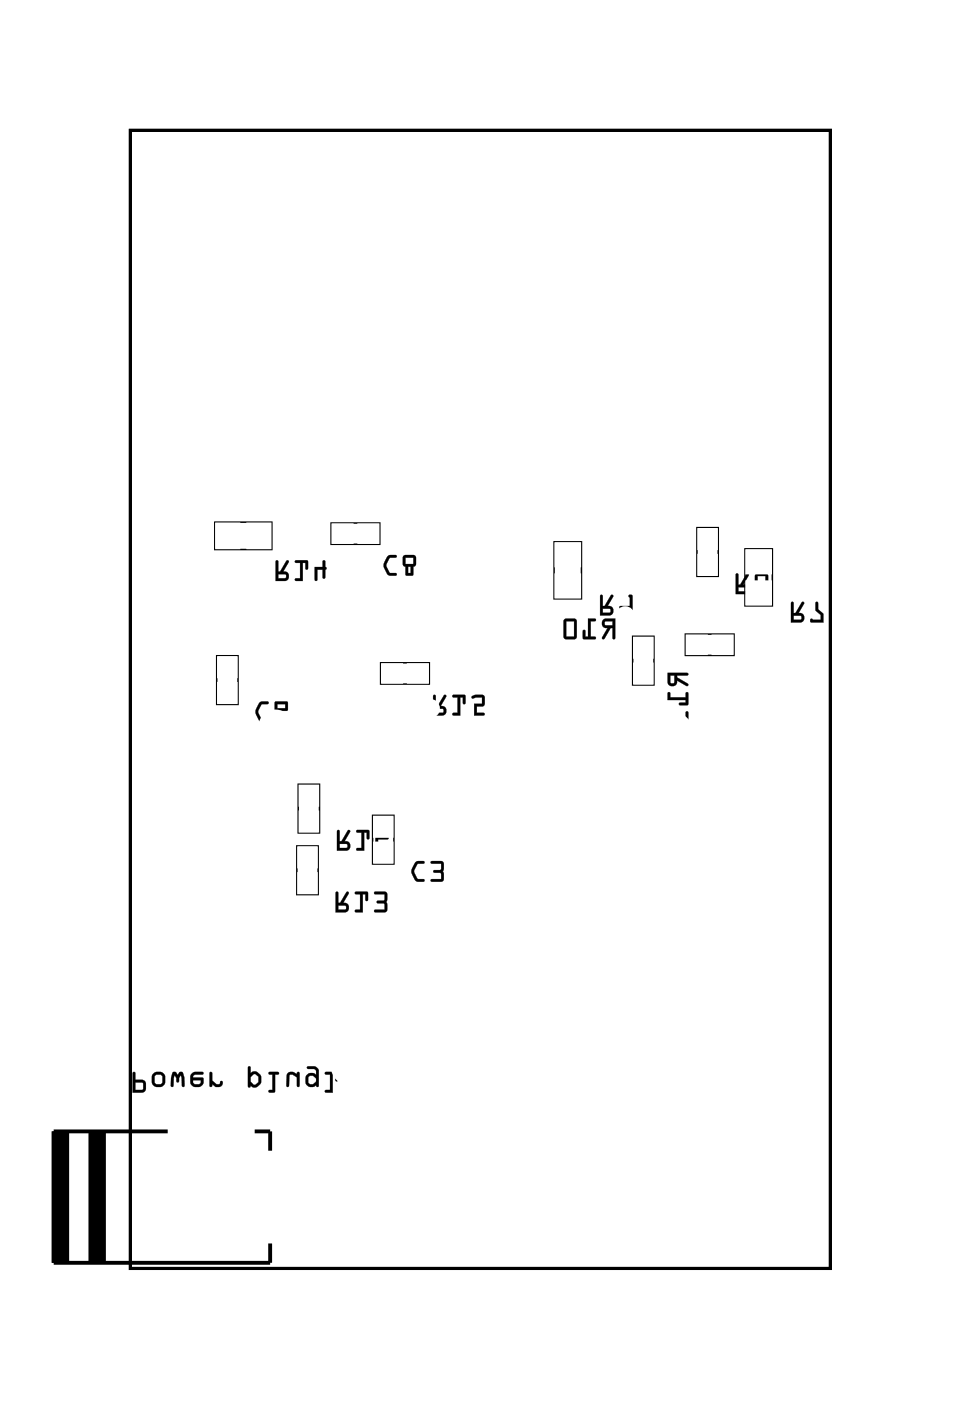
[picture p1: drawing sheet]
<svg xmlns="http://www.w3.org/2000/svg" width="63mm" height="92mm" viewBox="0 0 63 92" stroke-linecap="round" stroke-linejoin="round" font-family="sans-serif">
<path d="M8.6 8.6h46v74.8h-46z" fill="none" stroke="#000" stroke-width=".2"/>
<path d="M8.6 8.6h46v74.8h-46z" fill="none" stroke="#000" stroke-width=".07"/>
<path d="M14.1 34.3h3.8v1.8h-3.8zM21.8 34.4h3.2v1.4h-3.2zM36.4 35.6h1.8v3.8h-1.8zM45.8 34.7h1.4v3.2h-1.4zM49 36.1h1.8v3.7h-1.8zM14.2 43.1h1.4v3.2h-1.4zM19.5 55.6h1.4v3.2h-1.4zM19.6 51.5h1.4v3.2h-1.4zM24.5 53.6h1.4v3.2h-1.4zM25 43.6h3.2v1.4h-3.2zM41.6 41.8h1.4v3.2h-1.4zM45 41.7h3.2v1.4h-3.2z" fill="none" stroke="#000" stroke-width=".1"/>
<g fill="none" stroke="#000" stroke-width=".25">
<path d="M3.7 74.4v8.6M3.8 74.4v8.6M3.9 74.4v8.6M4 74.4v8.6M4.2 74.4v8.6M4.3 74.4v8.6M4.4 74.4v8.6M5.9 74.4v8.6M6.1 74.4v8.6M6.2 74.4v8.6M6.3 74.4v8.6M6.4 74.4v8.6"/>
<path d="M6.6 74.4v8.6M6.7 74.4v8.6M6.8 74.4v8.6M11 74.4h-7.5v8.6h14.3v-1.3M16.7 74.4h1.1v1.2"/>
</g>
<g fill="#000">
<path d="M18.1 36.8v1.4h.6a.32 .32 0 0 0 .3-.4 .32 .32 0 0 0-.4-.2l.4-.6a.11 .11 0 0 0-.1-.2 .1 .1 0 0 0-.1 .1l-.4 .7h-.1v-.7zM18.1 36.9h.2v.7h.1l.4-.7h.2l-.4 .7a.31 .31 0 0 1 .4 .2 .31 .31 0 0 1-.3 .4h-.6zM18.3 37.7l.4 .1 .1 .1-.5 .1zM18.3 37.7v.3h.5v-.3zM19.4 36.8v.2h.3v1h-.2a.1 .1 0 0 0-.1 .1 .1 .1 0 0 0 .1 .1h.4v-1.2h.2v.4a.1 .1 0 0 0 .1 .1 .1 .1 0 0 0 .1-.1l-.1-.6zM19.4 36.9h.8v.5h-.1v-.4h-.2v1.2l-.5-.1v-.1h.3v-1h-.3zM20.7 37.3v.8a.1 .1 0 0 0 .1 .1 .1 .1 0 0 0 .1-.1v-.7h.3v.5a.1 .1 0 0 0 .1 .1 .1 .1 0 0 0 .1-.1v-.4a.09 .09 0 0 0 .1-.1 .09 .09 0 0 0-.1-.1v-.4a.1 .1 0 0 0-.1-.1 .1 .1 0 0 0-.1 .1v.4zM20.7 37.3h.5v-.4h.1l.1 .4 .1 .1h-.1l-.1 .6h-.1v-.6h-.4v.7h-.1z"/>
<path d="M18.1 36.8v1.4h.6a.31 .31 0 0 0 .3-.4 .31 .31 0 0 0-.4-.2l.4-.7-.2-.1-.4 .8h-.1v-.7zM18.3 37.7h.4l.1 .3h-.5zM19.4 36.8v.2h.3v1h-.3v.1l.5 .1v-1.2h.2v.4h.1v-.5zM20.7 37.3v.9l.1-.1 .1-.7h.3v.6h.1l.1-.6h.1l-.1-.1-.1-.5-.1 .1v.4z"/>
<path d="M25.5 36.6l-.3 .5v.2l.3 .5h.5a.1 .1 0 0 0 .1-.1 .1 .1 0 0 0-.1 0l-.4-.1-.2-.4 .2-.5h.4a.1 .1 0 0 0 .1-.1 .1 .1 0 0 0-.1-.1zM25.5 36.6l.2-.1h.4l-.1 .1-.4 .1-.2 .5 .2 .5h.4l.1 .1h-.6l-.3-.5a.77 .77 0 0 1 .3-.7zM26.5 36.5v.6l.1 .1v.6h.5l.1-.6 .1-.1v-.5l-.1-.1zM26.5 36.5h.7l.1 .1v.5l-.1 .1-.1 .6h-.4v-.6l-.2-.1zM26.6 36.7h.6v.4h-.6zM26.6 36.6v.5h.6v-.5zM26.8 37.2h.2v.5h-.2zM26.8 37.2v.5h.2v-.5z"/>
<path d="M25.5 36.6l-.3 .5v.2l.3 .5h.5v-.1l-.4-.1-.2-.4 .2-.5 .4-.1 .1-.1h-.4zM26.5 36.5v.6l.1 .1v.6h.5l.1-.6 .1-.1v-.5l-.1-.1zM26.6 36.7h.6v.4h-.6zM26.8 37.2h.2v.5h-.2z"/>
<path d="M39.4 39.1v1.4h.6a.32 .32 0 0 0 .3-.4 .32 .32 0 0 0-.4-.3l.4-.6a.1 .1 0 0 0 0-.1 .1 .1 0 0 0-.2 0l-.4 .7h-.1v-.7zM39.5 39.1h.1v.7h.1l.4-.7h.2l-.4 .7a.31 .31 0 0 1 .4 .3 .31 .31 0 0 1-.3 .3h-.6zM39.6 40h.5v.2l-.5 .1zM39.6 40v.3l.5-.1v-.2zM41.3 39.1l.1 .7h-.7v.7l.9-.1v-1.2l-.1-.1zM41.3 39.1h.2l.1 .1-.1 1.2h-.7l-.1-.5 .7-.1zM40.9 40h.5v.3h-.5zM40.9 40v.3h.5v-.3z"/>
<path d="M39.5 39.1l-.1 1.3h.6a.31 .31 0 0 0 .3-.3 .31 .31 0 0 0-.4-.3l.4-.7h-.1l-.5 .7h-.1v-.7zM39.6 40h.5v.2l-.5 .1zM41.3 39.1l.1 .7-.7 .1v.5h.9v-1.2l-.1-.1zM40.9 40h.5v.3h-.5z"/>
<path d="M48.4 37.7l-.1 1.4h.6a.32 .32 0 0 0 .3-.4 .32 .32 0 0 0-.4-.3l.4-.6a.1 .1 0 0 0 0-.1 .1 .1 0 0 0-.2 0l-.4 .7h-.1v-.7zM48.4 37.7h.1v.7h.1l.4-.7h.2l-.4 .7a.31 .31 0 0 1 .4 .3 .31 .31 0 0 1-.3 .3h-.6zM48.5 38.6h.5v.2l-.5 .1zM48.5 38.6v.3l.5-.1v-.2zM49.7 37.7l-.1 .6 .2 .2v.5h.5v-.5l.2-.2v-.5l-.2-.1zM49.7 37.7h.6l.2 .1v.5l-.2 .1-.1 .6h-.4v-.6l-.2-.1zM49.8 37.9h.5v.4h-.5zM49.8 37.8v.5h.5v-.5zM50 38.5h.1v.4h-.1zM49.9 38.4v.5h.2v-.5z"/>
<path d="M48.4 37.7l-.1 1.3h.6a.31 .31 0 0 0 .3-.3 .31 .31 0 0 0-.4-.3l.4-.7h-.1l-.5 .7h-.1v-.7zM48.5 38.6h.5v.2l-.5 .1zM49.7 37.7l-.1 .6 .2 .2v.5h.4l.1-.5 .2-.2v-.5l-.2-.1zM49.8 37.9h.5v.4h-.5zM50 38.5h.1v.4h-.1z"/>
<path d="M52 39.6v1.3h.6a.32 .32 0 0 0 .3-.3 .32 .32 0 0 0-.4-.3l.3-.6a.1 .1 0 0 0 0-.1 .1 .1 0 0 0-.1 0l-.4 .7h-.1v-.7zM52 39.6h.1v.7h.2l.4-.7h.1l-.3 .7a.31 .31 0 0 1 .3 .2 .31 .31 0 0 1-.2 .4h-.6zM52.2 40.5h.4l.1 .2h-.5zM52.1 40.5v.2h.6l-.1-.2zM53.6 39.6v.5l.3 .3v.3h-.5h-.1l-.1 .2h.9v-.6l-.3-.3v-.4zM53.6 39.6h.1v.4l.4 .3v.6h-.8v-.2h.1h.5v-.3l-.3-.3z"/>
<path d="M52 39.6v1.3h.6a.31 .31 0 0 0 .2-.4 .31 .31 0 0 0-.3-.2l.3-.7h-.1l-.4 .7h-.1l-.1-.7zM52.2 40.5h.4l.1 .2h-.5zM53.6 39.6v.5l.3 .3v.3h-.5h-.1l-.1 .2h.9v-.6l-.3-.3v-.4z"/>
<path d="M17 46.2l-.2 .5v.3l.3 .4 .5 .1a.1 .1 0 0 0 .1-.1 .1 .1 0 0 0-.1-.1h-.4l-.2-.5 .2-.5h.4a.1 .1 0 0 0 .1-.1 .1 .1 0 0 0-.1-.1zM17.1 46.2l.1-.1 .4 .1v.1h-.4l-.2 .5 .2 .5h.4v.1h-.5l-.3-.4a.77 .77 0 0 1 .3-.8zM18.1 46.1l-.1 1.3 .2 .1a.09 .09 0 0 0 .1-.1 .09 .09 0 0 0-.1-.1v-.6h.7v-.5l-.1-.1zM18.1 46.1h.7l.1 .1v.5h-.7v.6l.1 .1-.1 .1-.1-.1zM18.2 46.3h.5v.2h-.5zM18.2 46.3v.3h.6v-.3z"/>
<path d="M17 46.2l-.2 .5v.3l.3 .4 .5 .1v-.2h-.4l-.2-.5 .2-.5h.4v-.1l-.4-.1zM18.1 46.1l-.1 1.3 .2 .1 .1-.1-.1-.1v-.6h.7v-.5l-.1-.1zM18.2 46.3h.5v.2h-.5z"/>
<path d="M22.1 58.6l-.1 1.4h.7a.32 .32 0 0 0 .2-.4 .32 .32 0 0 0-.3-.3l.3-.6a.1 .1 0 0 0 0-.1 .1 .1 0 0 0-.2 0l-.4 .7h-.1v-.7zM22.1 58.6l.1 .1v.6h.2l.4-.7 .1 .1-.4 .6a.31 .31 0 0 1 .4 .3 .31 .31 0 0 1-.2 .4h-.6zM22.2 59.5h.5v.2l-.5 .1zM22.2 59.5v.3l.5-.1v-.2zM23.3 58.6l.1 .2h.3v1h-.3a.1 .1 0 0 0-.1 .1 .1 .1 0 0 0 .1 .1h.4v-1.2h.2v.3a.1 .1 0 0 0 .1 .1 .1 .1 0 0 0 .1-.1l-.1-.5zM23.3 58.6l.9 .1-.1 .5h-.1v-.4h-.2v1.2l-.5-.1 .1-.1h.3v-1h-.3zM24.6 58.6v.2h.7l-.1 .4h-.4a.1 .1 0 0 0-.1 .1 .1 .1 0 0 0 .1 .1h.4l.1 .4h-.6a.1 .1 0 0 0-.1 .1 .1 .1 0 0 0 .1 .1h.6l.1-.1v-.6l.1-.5-.2-.2zM24.6 58.6h.7l.1 .1v.6v.5l-.1 .1h-.7l.1-.1h.6v-.4h-.5v-.1v-.1h.4l.1-.4h-.7z"/>
<path d="M22.1 58.6v1.4h.6a.31 .31 0 0 0 .2-.4 .31 .31 0 0 0-.3-.3l.3-.6-.1-.1-.5 .7h-.1v-.6zM22.2 59.5h.5v.2l-.5 .1zM23.3 58.6l.1 .2h.3v1h-.3l-.1 .1 .5 .1v-1.2h.2v.4h.1l.1-.5zM24.6 58.6v.2h.7l-.1 .4h-.4v.1v.1h.4l.1 .4h-.6l-.1 .1h.7l.1-.1v-.5v-.6l-.1-.1z"/>
<path d="M22.2 54.6l-.1 1.3h.6a.32 .32 0 0 0 .3-.4 .32 .32 0 0 0-.4-.2l.4-.6a.1 .1 0 0 0 0-.2 .11 .11 0 0 0-.2 .1l-.4 .7h-.1v-.7zM22.2 54.6h.1v.7h.1l.4-.7h.2l-.4 .7a.31 .31 0 0 1 .4 .2 .31 .31 0 0 1-.3 .4h-.6zM22.3 55.5h.5v.2h-.5zM22.3 55.5v.2h.5v-.2zM23.4 54.6l.1 .1h.3v1h-.3a.1 .1 0 0 0-.1 .1 .1 .1 0 0 0 .1 .1h.4v-1.2h.2v.4a.1 .1 0 0 0 .1 .1 .1 .1 0 0 0 .1-.1l-.1-.6zM23.4 54.6h.9l-.1 .6-.1-.1v-.4h-.2v1.2l-.5-.1 .1-.1h.3v-1h-.3zM24.7 54.6v1.2l.1 .1a.09 .09 0 0 0 .1-.1 .09 .09 0 0 0-.1-.1v-.5l.7-.1v-.5l-.1-.1zM24.7 54.6h.7h.1v.5l-.7 .1v.5l.1 .1-.1 .1-.1-.1zM24.8 54.7h.6v.3h-.6zM24.8 54.7v.3h.6v-.3z"/>
<path d="M22.2 54.6l-.1 1.3h.6a.31 .31 0 0 0 .3-.4 .31 .31 0 0 0-.4-.2l.4-.7h-.1l-.5 .7h-.1v-.7zM22.3 55.5h.5v.2h-.5zM23.4 54.6l.1 .1h.3v1h-.3l-.1 .2h.5v-1.2h.2v.4l.1 .1 .1-.6zM24.7 54.6v1.2l.1 .1 .1-.1-.1-.1v-.5l.7-.1v-.5l-.1-.1zM24.8 54.7h.6v.3h-.6z"/>
<path d="M27.3 56.7l-.3 .5 .1 .3 .2 .4 .5 .1a.1 .1 0 0 0 .1-.1 .1 .1 0 0 0-.1-.1h-.4l-.2-.5 .2-.5h.4a.1 .1 0 0 0 .1-.1 .1 .1 0 0 0-.1-.1zM27.3 56.7l.2-.1h.4l-.1 .2h-.4l-.2 .5 .2 .5h.4l.1 .1h-.6l-.2-.5a.77 .77 0 0 1 .2-.7zM28.3 56.6v.2h.7v.3l-.4 .1a.1 .1 0 0 0-.1 .1 .1 .1 0 0 0 .1 .1h.4v.4h-.6a.1 .1 0 0 0-.1 .1 .1 .1 0 0 0 .1 .1h.6l.2-.2-.1-.5 .1-.5-.2-.2zM28.3 56.6h.7l.1 .1v.6l.1 .5-.2 .1h-.7l.1-.1h.6v-.4l-.5-.1v-.1h.5v-.4h-.6z"/>
<path d="M27.3 56.7l-.3 .5 .1 .2 .2 .5h.5v-.1h-.4l-.2-.5 .2-.5h.4l.1-.2h-.4zM28.3 56.6v.2h.7v.4h-.5v.1v.1h.5v.4h-.6l-.1 .1h.8l.1-.1-.1-.5 .1-.6-.2-.1z"/>
<path d="M28.5 45.7l-.1 1.3h.7a.32 .32 0 0 0 .2-.3 .32 .32 0 0 0-.3-.3l.3-.6a.1 .1 0 0 0 0-.1 .1 .1 0 0 0-.1 0l-.4 .7h-.2v-.7zM28.5 45.7h.1v.7h.2l.4-.7h.1l-.4 .7a.31 .31 0 0 1 .4 .3 .31 .31 0 0 1-.2 .3h-.6zM28.6 46.6h.5v.2h-.5zM28.6 46.6v.3l.6-.1-.1-.2zM29.7 45.7l.1 .1h.3v1h-.3a.1 .1 0 0 0-.1 .1 .1 .1 0 0 0 .1 .1h.5l-.1-1.2h.2v.4a.1 .1 0 0 0 .1 .1 .1 .1 0 0 0 .1-.1l-.1-.5zM29.8 45.7h.8l-.1 .6-.1-.1v-.4h-.2v1.2h-.5l.1-.1h.3v-1.1h-.3zM31 45.8l.1 .1 .6-.1v.5l-.6-.1v.8h.7a.1 .1 0 0 0 .1-.1 .1 .1 0 0 0-.1-.1h-.5v-.4h.4l.1-.1v-.6h-.6zM31 45.8l.3-.1h.4l.1 .1v.6h-.5v.5h.5v.1h-.6v-.7h.5v-.5l-.6 .1z"/>
<path d="M28.5 45.7v1.3h.6a.31 .31 0 0 0 .2-.3 .31 .31 0 0 0-.3-.3l.3-.7h-.1l-.4 .7h-.2v-.7zM28.6 46.6h.5v.2h-.5zM29.7 45.7l.1 .1h.3v1l-.3 .1-.1 .1h.5v-1.2h.2v.4l.1 .1 .1-.6zM31 45.8l.1 .1 .6-.1v.5h-.5v.7h.6v-.1l-.5-.1v-.4h.5v-.6l-.1-.1h-.4z"/>
<path d="M39.6 40.7a.32 .32 0 0 0 0 .4 .32 .32 0 0 0 .3 .2l-.3 .7h.1l.4-.7h.1v.6l.2 .1v-1.3zM39.8 40.9l.4-.1v.3h-.4zM38.6 40.7v1.1h-.1v-.4h-.2v.6h.8v-.2h-.3v-1h.3l.1-.1zM37.1 40.7l-.1 1.2 .2 .1h.6l.1-.2v-1l-.2-.1zM37.2 40.8h.5v1h-.5z"/>
<path d="M39.6 40.7a.32 .32 0 0 0 0 .4 .32 .32 0 0 0 .3 .2l-.3 .6a.1 .1 0 0 0 0 .1 .1 .1 0 0 0 .1 0l.4-.7h.1v.6a.1 .1 0 0 0 .1 .1 .1 .1 0 0 0 .1-.1v-1.3h-.6zM39.6 40.7h.8v1.3l-.1-.1v-.6h-.2l-.4 .7h-.1l.3-.7a.31 .31 0 0 1-.3-.2 .31 .31 0 0 1 0-.4zM39.8 40.9l.4-.1v.3h-.4zM39.8 40.8v.3h.5v-.3zM38.6 40.6v1.2h-.1v-.3a.1 .1 0 0 0-.1-.1 .1 .1 0 0 0-.1 .1v.5h.8a.1 .1 0 0 0 .1-.1 .1 .1 0 0 0-.1-.1h-.3v-1h.3a.1 .1 0 0 0 .1-.1 .1 .1 0 0 0-.1-.1zM38.6 40.7h.5v.1h-.3v1l.3 .1v.1h-.8l.1-.6 .1 .1v.3h.1zM37.1 40.7l-.1 1.2 .2 .1h.6l.1-.2v-1l-.2-.2zM37.1 40.7h.6l.2 .1v1l-.1 .2h-.6l-.1-.1zM37.2 40.8h.5v1h-.5zM37.2 40.8v1h.5v-1z"/>
<path d="M43.9 44.2v.6a.31 .31 0 0 0 .3 .3 .31 .31 0 0 0 .3-.4l.7 .4v-.1l-.7-.5v-.1h.6l.1-.1zM44 44.4h.3v.5h-.2zM43.9 45.5v.5h1.2v.2h-.4l-.1 .1h.6v-.8h-.1v.3h-1.1v-.3zM43.9 46.8v.5h1.2v.1h-.4l-.1 .2h.6v-.8h-.1v.3h-1.1v-.3z"/>
<path d="M43.9 44.2v.6a.32 .32 0 0 0 .3 .3 .32 .32 0 0 0 .3-.4l.6 .4a.1 .1 0 0 0 .1 0 .1 .1 0 0 0 0-.2l-.7-.4v-.1h.6a.1 .1 0 0 0 .1-.1 .1 .1 0 0 0-.1-.1zM43.9 44.2l1.3 .1-.1 .1h-.6v.1l.7 .4v.2l-.7-.4a.31 .31 0 0 1-.3 .4 .31 .31 0 0 1-.3-.3zM44 44.4h.3v.5h-.2zM44 44.4v.5h.3v-.5zM43.9 45.5v.5h1.2v.2h-.4a.1 .1 0 0 0-.1 .1 .1 .1 0 0 0 .1 .1l.5-.1v-.7a.1 .1 0 0 0-.1-.1 .1 .1 0 0 0-.1 .1l.1 .2h-1.1v-.3zM43.9 45.5h.1v.3h1.1v-.3h.1v.8h-.6l.1-.1h.4v-.2h-1.2zM43.9 46.8v.5h1.2v.1h-.4a.1 .1 0 0 0-.1 .1 .1 .1 0 0 0 .1 .1h.5v-.8a.1 .1 0 0 0-.1-.1 .1 .1 0 0 0-.1 .1l.1 .3h-1.1v-.3zM43.9 46.8h.1v.3h1.1v-.3h.1v.8h-.6l.1-.1 .4-.1v-.1h-1.2z"/>
<path d="M8.7 70.5v1.3h.7l.2-.2v-.5l-.2-.1h-.5v-.5zM8.7 70.5h.2v.5h.5l.2 .1v.5l-.2 .2h-.7zM8.9 71.1l.5 .1v.4h-.5zM8.9 71.1v.5h.5v-.4zM9.9 70.9a.51 .51 0 0 0 1 0 .51 .51 0 0 0-1 0zM10 70.9a.49 .49 0 0 1 .9 0 .49 .49 0 0 1-.9 0zM10.2 70.7l.1-.1 .3 .1v.5l-.3 .1-.1-.1zM10.2 70.7v.5l.1 .1 .3-.1v-.5l-.1-.1zM11.4 70.5l-.2 .3v.5a.1 .1 0 0 0 .1 .1 .1 .1 0 0 0 .1 0l.1-.7 .1 .4a.1 .1 0 0 0 .1 .1 .1 .1 0 0 0 .1-.1l.1-.4v.7a.1 .1 0 0 0 .1 0 .1 .1 0 0 0 .1-.1l-.1-.8h-.2l-.1 .2-.1-.2zM11.4 70.5h.1l.2 .2 .1-.2h.2l.1 .3v.6h-.1l-.1-.8-.2 .5-.2-.5-.1 .8h-.1l-.1-.6zM12.6 70.6l-.1 .2v.4l.3 .2h.3l.2-.1 .1-.4-.1-.1h-.6v-.1l.1-.1h.5a.1 .1 0 0 0 .1-.1 .1 .1 0 0 0-.1-.1h-.5zM12.6 70.6l.2-.1h.5v.1h-.5l-.1 .1v.1h.6v.4l-.1 .2h-.4l-.2-.1-.1-.5zM12.7 71h.5v.2l-.4 .1zM12.7 71v.2l.1 .1h.2l.2-.1v-.2zM13.8 70.5v.8a.1 .1 0 0 0 .1 .1 .1 .1 0 0 0 .1-.1l-.1-.1 .2 .2a.33 .33 0 0 0 .4 0 .33 .33 0 0 0 .1-.3 .14 .14 0 0 0-.1 0 .14 .14 0 0 0-.1 .1l-.2 .1-.3-.3v-.5zM13.8 70.5h.1v.5l.3 .3h.2l.2-.2a.23 .23 0 0 1 0 .2 .23 .23 0 0 1-.2 .1h-.2l-.3-.2v.2h-.1zM16.3 70.1v1.3a.1 .1 0 0 0 .1 .1 .11 .11 0 0 0 .1-.2l.1 .2h.2l.3-.2 .1-.2a.5 .5 0 0 0-.3-.6l-.2-.1-.2 .1v-.4zM16.3 70.1h.2v.5l.1-.2h.2l.3 .3v.5l-.3 .2-.2 .1-.1-.2-.1 .2-.1-.1zM16.5 70.8l.2-.2 .3 .2v.3l-.2 .2h-.2l-.1-.2zM16.5 70.7v.4l.3 .2 .2-.2v-.3l-.3-.2zM17.7 70.5v.1h.2v1h-.2a.1 .1 0 0 0-.1 .1 .1 .1 0 0 0 .1 .1h.4v-1.2h.1a.1 .1 0 0 0 .1-.1 .1 .1 0 0 0-.1-.1zM17.7 70.5h.6v.1h-.2l-.1 1.2h-.3v-.2h.2v-1h-.2zM18.9 70.5l-.1 .8a.09 .09 0 0 0 .1 .1 .09 .09 0 0 0 .1 0v-.7l.2-.1 .3 .2v.5a.1 .1 0 0 0 .1 .1 .1 .1 0 0 0 .1-.1v-.8a.1 .1 0 0 0-.1-.1 .11 .11 0 0 0-.1 .2l-.3-.2zM18.9 70.5h.4l.2 .1v-.1h.2v.9h-.2v-.6l-.4-.2-.1 .1v.7h-.2v-.7zM20.2 70.1v.2h.5l.1 .3-.3-.1-.3 .1-.1 .2v.4l.3 .2h.2l.2-.1a.1 .1 0 0 0 0 .1 .11 .11 0 0 0 .2-.1l-.1-1-.2-.2zM20.2 70.1h.5l.2 .2v1v.1a.2 .2 0 0 0-.4 0h-.2l-.2-.1v-.6l.3-.2 .4 .2v-.3l-.2-.2h-.4zM20.3 70.8l.3-.1 .2 .2-.1 .2-.1 .1h-.3zM20.3 70.7v.5l.1 .1h.2l.2-.2v-.2l-.2-.2zM21.4 70.5v.1h.3v1h-.3a.1 .1 0 0 0-.1 .1 .1 .1 0 0 0 .1 .1h.5v-1.2h.1v.4a.1 .1 0 0 0 .1 .1 .1 .1 0 0 0 .1-.1v-.6zM21.4 70.5h.8v.6l-.2-.1v-.4h-.1v1.2h-.5v-.2h.3v-1h-.3z"/>
<path d="M8.7 70.5v1.3h.7l.2-.2v-.5l-.2-.1h-.5v-.5zM8.9 71.1l.5 .1v.4h-.5zM9.9 70.9a.5 .5 0 0 0 1 0 .5 .5 0 0 0-1 0zM10.2 70.7l.3-.1 .2 .1-.1 .5-.3 .1-.1-.1zM11.4 70.5a.95 .95 0 0 0-.2 .8l.1 .1h.1l.1-.7 .2 .4 .2-.4 .1 .7h.1v-.1a.95 .95 0 0 0-.1-.8h-.2l-.1 .2-.2-.2zM12.6 70.6l-.1 .2 .1 .5 .2 .1h.4l.2-.2-.1-.4h-.6v-.1l.1-.1h.5v-.1l-.5-.1zM12.7 71h.5v.2l-.4 .1-.1-.1zM13.8 70.5v.9h.1v-.2l.3 .2a.33 .33 0 0 0 .3 0 .33 .33 0 0 0 .1-.3 .12 .12 0 0 0-.1 0 .12 .12 0 0 0-.1 .1l-.2 .1-.3-.3v-.5zM16.3 70.1v1.3a.09 .09 0 0 0 .1 .1 .11 .11 0 0 0 .1-.2l.3 .2 .4-.3a.54 .54 0 0 0-.5-.8l-.2 .1v-.4zM16.5 70.8l.2-.2 .3 .2v.3l-.2 .2-.3-.2zM17.7 70.5v.1h.2v1h-.2l-.1 .2h.4l.1-1.2h.2v-.1zM18.9 70.5l-.1 .2v.7h.2v-.7l.1-.1 .4 .2v.6h.2v-.9h-.2v.1l-.3-.2zM20.2 70.1v.1l.5 .1 .1 .3-.3-.1-.3 .1-.1 .2v.5l.2 .1h.3l.2-.1 .1 .1v-1.1l-.2-.2zM20.3 70.7h.3l.2 .2v.2l-.2 .2h-.2l-.1-.1zM21.4 70.5v.1h.3v1h-.3l-.1 .2h.6v-1.2h.1v.4l.2 .1v-.6z"/>
</g>
<path d="M25 39.4h1.5v1.5h-1.5z" fill="#fff"/>
<path d="M25 39.4h1.5v1.5h-1.5z" fill="none" stroke="#fff" stroke-width=".76" stroke-linecap="butt"/>
<circle cx="25.7" cy="40.1" r=".75" fill="#fff"/>
<circle cx="25.7" cy="40.1" r=".75" fill="none" stroke="#fff" stroke-width=".76" stroke-linecap="butt"/>
<circle cx="25.7" cy="47.8" r=".75" fill="#fff"/>
<circle cx="25.7" cy="47.8" r=".75" fill="none" stroke="#fff" stroke-width=".76" stroke-linecap="butt"/>
<circle cx="23.2" cy="40.1" r=".75" fill="#fff"/>
<circle cx="23.2" cy="40.1" r=".75" fill="none" stroke="#fff" stroke-width=".76" stroke-linecap="butt"/>
<circle cx="23.2" cy="47.8" r=".75" fill="#fff"/>
<circle cx="23.2" cy="47.8" r=".75" fill="none" stroke="#fff" stroke-width=".76" stroke-linecap="butt"/>
<circle cx="20.7" cy="40.1" r=".75" fill="#fff"/>
<circle cx="20.7" cy="40.1" r=".75" fill="none" stroke="#fff" stroke-width=".76" stroke-linecap="butt"/>
<circle cx="20.7" cy="47.8" r=".75" fill="#fff"/>
<circle cx="20.7" cy="47.8" r=".75" fill="none" stroke="#fff" stroke-width=".76" stroke-linecap="butt"/>
<circle cx="18.1" cy="40.1" r=".75" fill="#fff"/>
<circle cx="18.1" cy="40.1" r=".75" fill="none" stroke="#fff" stroke-width=".76" stroke-linecap="butt"/>
<circle cx="18.1" cy="47.8" r=".75" fill="#fff"/>
<circle cx="18.1" cy="47.8" r=".75" fill="none" stroke="#fff" stroke-width=".76" stroke-linecap="butt"/>
<path d="M49.1 38.3h1.5v1.4h-1.5z" fill="#fff"/>
<path d="M49.1 38.3h1.5v1.4h-1.5z" fill="none" stroke="#fff" stroke-width=".25"/>
<path d="M49.1 36.2h1.5v1.4h-1.5z" fill="#fff"/>
<path d="M49.1 36.2h1.5v1.4h-1.5z" fill="none" stroke="#fff" stroke-width=".25"/>
<path d="M45.9 34.8h1.1v1.2h-1.1z" fill="#fff"/>
<path d="M45.9 34.8h1.1v1.2h-1.1z" fill="none" stroke="#fff" stroke-width=".25"/>
<path d="M45.9 36.5h1.1v1.2h-1.1z" fill="#fff"/>
<path d="M45.9 36.5h1.1v1.2h-1.1z" fill="none" stroke="#fff" stroke-width=".25"/>
<path d="M45.2 41.8h1.2v1.1h-1.2z" fill="#fff"/>
<path d="M45.2 41.8h1.2v1.1h-1.2z" fill="none" stroke="#fff" stroke-width=".25"/>
<path d="M46.9 41.8h1.2v1.1h-1.2z" fill="#fff"/>
<path d="M46.9 41.8h1.2v1.1h-1.2z" fill="none" stroke="#fff" stroke-width=".25"/>
<path d="M41.7 43.7h1.1v1.2h-1.1z" fill="#fff"/>
<path d="M41.7 43.7h1.1v1.2h-1.1z" fill="none" stroke="#fff" stroke-width=".25"/>
<path d="M41.7 42h1.1v1.2h-1.1z" fill="#fff"/>
<path d="M41.7 42h1.1v1.2h-1.1z" fill="none" stroke="#fff" stroke-width=".25"/>
<path d="M36.6 37.8h1.5v1.4h-1.5z" fill="#fff"/>
<path d="M36.6 37.8h1.5v1.4h-1.5z" fill="none" stroke="#fff" stroke-width=".25"/>
<path d="M36.6 35.8h1.5v1.4h-1.5z" fill="#fff"/>
<path d="M36.6 35.8h1.5v1.4h-1.5z" fill="none" stroke="#fff" stroke-width=".25"/>
<path d="M21.9 34.5h1.2v1.1h-1.2z" fill="#fff"/>
<path d="M21.9 34.5h1.2v1.1h-1.2z" fill="none" stroke="#fff" stroke-width=".25"/>
<path d="M23.6 34.5h1.2v1.1h-1.2z" fill="#fff"/>
<path d="M23.6 34.5h1.2v1.1h-1.2z" fill="none" stroke="#fff" stroke-width=".25"/>
<path d="M16.3 34.5h1.4v1.5h-1.4z" fill="#fff"/>
<path d="M16.3 34.5h1.4v1.5h-1.4z" fill="none" stroke="#fff" stroke-width=".25"/>
<path d="M14.3 34.5h1.4v1.5h-1.4z" fill="#fff"/>
<path d="M14.3 34.5h1.4v1.5h-1.4z" fill="none" stroke="#fff" stroke-width=".25"/>
<path d="M14.4 44.9h1.1v1.2h-1.1z" fill="#fff"/>
<path d="M14.4 44.9h1.1v1.2h-1.1z" fill="none" stroke="#fff" stroke-width=".25"/>
<path d="M14.4 43.2h1.1v1.2h-1.1z" fill="#fff"/>
<path d="M14.4 43.2h1.1v1.2h-1.1z" fill="none" stroke="#fff" stroke-width=".25"/>
<path d="M24.6 53.7h1.1v1.2h-1.1z" fill="#fff"/>
<path d="M24.6 53.7h1.1v1.2h-1.1z" fill="none" stroke="#fff" stroke-width=".25"/>
<path d="M24.6 55.4h1.1v1.2h-1.1z" fill="#fff"/>
<path d="M24.6 55.4h1.1v1.2h-1.1z" fill="none" stroke="#fff" stroke-width=".25"/>
<path d="M19.7 55.7h1.1v1.2h-1.1z" fill="#fff"/>
<path d="M19.7 55.7h1.1v1.2h-1.1z" fill="none" stroke="#fff" stroke-width=".25"/>
<path d="M19.7 57.4h1.1v1.2h-1.1z" fill="#fff"/>
<path d="M19.7 57.4h1.1v1.2h-1.1z" fill="none" stroke="#fff" stroke-width=".25"/>
<path d="M19.7 51.7h1.1v1.2h-1.1z" fill="#fff"/>
<path d="M19.7 51.7h1.1v1.2h-1.1z" fill="none" stroke="#fff" stroke-width=".25"/>
<path d="M19.7 53.4h1.1v1.2h-1.1z" fill="#fff"/>
<path d="M19.7 53.4h1.1v1.2h-1.1z" fill="none" stroke="#fff" stroke-width=".25"/>
<path d="M26.9 43.7h1.2v1.1h-1.2z" fill="#fff"/>
<path d="M26.9 43.7h1.2v1.1h-1.2z" fill="none" stroke="#fff" stroke-width=".25"/>
<path d="M25.2 43.7h1.2v1.1h-1.2z" fill="#fff"/>
<path d="M25.2 43.7h1.2v1.1h-1.2z" fill="none" stroke="#fff" stroke-width=".25"/>
<circle cx="30.1" cy="44.7" r=".35" fill="#fff"/>
<circle cx="30.1" cy="44.7" r=".35" fill="none" stroke="#fff" stroke-width=".55"/>
<circle cx="47.2" cy="33.8" r=".35" fill="#fff"/>
<circle cx="47.2" cy="33.8" r=".35" fill="none" stroke="#fff" stroke-width=".55"/>
<circle cx="19.7" cy="50.2" r=".35" fill="#fff"/>
<circle cx="19.7" cy="50.2" r=".35" fill="none" stroke="#fff" stroke-width=".55"/>
<circle cx="28.3" cy="46.6" r=".35" fill="#fff"/>
<circle cx="28.3" cy="46.6" r=".35" fill="none" stroke="#fff" stroke-width=".55"/>
<circle cx="34.4" cy="56.3" r=".35" fill="#fff"/>
<circle cx="34.4" cy="56.3" r=".35" fill="none" stroke="#fff" stroke-width=".55"/>
<circle cx="41.1" cy="40.5" r=".35" fill="#fff"/>
<circle cx="41.1" cy="40.5" r=".35" fill="none" stroke="#fff" stroke-width=".55"/>
<circle cx="22.8" cy="28.3" r=".35" fill="#fff"/>
<circle cx="22.8" cy="28.3" r=".35" fill="none" stroke="#fff" stroke-width=".55"/>
<circle cx="46.6" cy="46.6" r=".35" fill="#fff"/>
<circle cx="46.6" cy="46.6" r=".35" fill="none" stroke="#fff" stroke-width=".55"/>
<circle cx="17.3" cy="19.7" r=".35" fill="#fff"/>
<circle cx="17.3" cy="19.7" r=".35" fill="none" stroke="#fff" stroke-width=".55"/>
<circle cx="40.5" cy="27.7" r=".35" fill="#fff"/>
<circle cx="40.5" cy="27.7" r=".35" fill="none" stroke="#fff" stroke-width=".55"/>
<circle cx="48.4" cy="44.1" r=".35" fill="#fff"/>
<circle cx="48.4" cy="44.1" r=".35" fill="none" stroke="#fff" stroke-width=".55"/>
<circle cx="32.5" cy="67.3" r=".35" fill="#fff"/>
<circle cx="32.5" cy="67.3" r=".35" fill="none" stroke="#fff" stroke-width=".55"/>
<circle cx="10" cy="39.9" r=".35" fill="#fff"/>
<circle cx="10" cy="39.9" r=".35" fill="none" stroke="#fff" stroke-width=".55"/>
<circle cx="18.5" cy="55.1" r=".35" fill="#fff"/>
<circle cx="18.5" cy="55.1" r=".35" fill="none" stroke="#fff" stroke-width=".55"/>
<circle cx="14.9" cy="19.7" r=".35" fill="#fff"/>
<circle cx="14.9" cy="19.7" r=".35" fill="none" stroke="#fff" stroke-width=".55"/>
<circle cx="22.8" cy="26.4" r=".35" fill="#fff"/>
<circle cx="22.8" cy="26.4" r=".35" fill="none" stroke="#fff" stroke-width=".55"/>
<circle cx="48.4" cy="46.6" r=".35" fill="#fff"/>
<circle cx="48.4" cy="46.6" r=".35" fill="none" stroke="#fff" stroke-width=".55"/>
<circle cx="43" cy="49.5" r="2.6" fill="#fff"/>
<circle cx="43" cy="49.5" r="2.6" fill="none" stroke="#fff" stroke-width="1.3" stroke-linecap="butt"/>
<circle cx="48" cy="71.4" r=".75" fill="#fff"/>
<circle cx="48" cy="71.4" r=".75" fill="none" stroke="#fff" stroke-width=".76" stroke-linecap="butt"/>
<circle cx="48" cy="73.9" r=".75" fill="#fff"/>
<circle cx="48" cy="73.9" r=".75" fill="none" stroke="#fff" stroke-width=".76" stroke-linecap="butt"/>
<circle cx="48" cy="76.5" r=".75" fill="#fff"/>
<circle cx="48" cy="76.5" r=".75" fill="none" stroke="#fff" stroke-width=".76" stroke-linecap="butt"/>
<circle cx="48" cy="79" r=".75" fill="#fff"/>
<circle cx="48" cy="79" r=".75" fill="none" stroke="#fff" stroke-width=".76" stroke-linecap="butt"/>
<circle cx="48" cy="81.6" r=".75" fill="#fff"/>
<circle cx="48" cy="81.6" r=".75" fill="none" stroke="#fff" stroke-width=".76" stroke-linecap="butt"/>
<circle cx="17.1" cy="78.7" r="1.52" fill="#fff"/>
<circle cx="17.1" cy="78.7" r="1.52" fill="none" stroke="#fff" stroke-width=".76" stroke-linecap="butt"/>
<circle cx="11" cy="78.7" r="1.52" fill="#fff"/>
<circle cx="11" cy="78.7" r="1.52" fill="none" stroke="#fff" stroke-width=".76" stroke-linecap="butt"/>
<circle cx="14.1" cy="73.8" r="1.52" fill="#fff"/>
<circle cx="14.1" cy="73.8" r="1.52" fill="none" stroke="#fff" stroke-width=".76" stroke-linecap="butt"/>
<circle cx="17.1" cy="78.7" r="1.52" fill="#fff"/>
<circle cx="17.1" cy="78.7" r="1.52" fill="none" stroke="#fff" stroke-width=".76" stroke-linecap="butt"/>
<circle cx="11" cy="78.7" r="1.52" fill="#fff"/>
<circle cx="11" cy="78.7" r="1.52" fill="none" stroke="#fff" stroke-width=".76" stroke-linecap="butt"/>
<circle cx="14.1" cy="73.8" r="1.52" fill="#fff"/>
<circle cx="14.1" cy="73.8" r="1.52" fill="none" stroke="#fff" stroke-width=".76" stroke-linecap="butt"/>
<path d="M33 78.7h1.4v1.4h-1.4z" fill="#fff"/>
<path d="M33 78.7h1.4v1.4h-1.4z" fill="none" stroke="#fff" stroke-width=".76" stroke-linecap="butt"/>
<circle cx="33.7" cy="79.4" r=".7" fill="#fff"/>
<circle cx="33.7" cy="79.4" r=".7" fill="none" stroke="#fff" stroke-width=".76" stroke-linecap="butt"/>
<circle cx="31.1" cy="79.4" r=".7" fill="#fff"/>
<circle cx="31.1" cy="79.4" r=".7" fill="none" stroke="#fff" stroke-width=".76" stroke-linecap="butt"/>
<path d="M39.9 78.1h1.4v1.4h-1.4z" fill="#fff"/>
<path d="M39.9 78.1h1.4v1.4h-1.4z" fill="none" stroke="#fff" stroke-width=".76" stroke-linecap="butt"/>
<circle cx="40.6" cy="78.8" r=".7" fill="#fff"/>
<circle cx="40.6" cy="78.8" r=".7" fill="none" stroke="#fff" stroke-width=".76" stroke-linecap="butt"/>
<circle cx="40.6" cy="73.8" r=".7" fill="#fff"/>
<circle cx="40.6" cy="73.8" r=".7" fill="none" stroke="#fff" stroke-width=".76" stroke-linecap="butt"/>
<circle cx="22.9" cy="70.2" r=".75" fill="#fff"/>
<circle cx="22.9" cy="70.2" r=".75" fill="none" stroke="#fff" stroke-width=".74" stroke-linecap="butt"/>
<circle cx="22.9" cy="80.3" r=".75" fill="#fff"/>
<circle cx="22.9" cy="80.3" r=".75" fill="none" stroke="#fff" stroke-width=".74" stroke-linecap="butt"/>
<path d="M15.9 30h1.4v1.4h-1.4z" fill="#fff"/>
<path d="M15.9 30h1.4v1.4h-1.4z" fill="none" stroke="#fff" stroke-width=".76" stroke-linecap="butt"/>
<circle cx="16.6" cy="30.7" r=".7" fill="#fff"/>
<circle cx="16.6" cy="30.7" r=".7" fill="none" stroke="#fff" stroke-width=".76" stroke-linecap="butt"/>
<circle cx="16.6" cy="23.1" r=".7" fill="#fff"/>
<circle cx="16.6" cy="23.1" r=".7" fill="none" stroke="#fff" stroke-width=".76" stroke-linecap="butt"/>
<circle cx="19.1" cy="30.7" r=".7" fill="#fff"/>
<circle cx="19.1" cy="30.7" r=".7" fill="none" stroke="#fff" stroke-width=".76" stroke-linecap="butt"/>
<circle cx="19.1" cy="23.1" r=".7" fill="#fff"/>
<circle cx="19.1" cy="23.1" r=".7" fill="none" stroke="#fff" stroke-width=".76" stroke-linecap="butt"/>
<circle cx="21.6" cy="30.7" r=".7" fill="#fff"/>
<circle cx="21.6" cy="30.7" r=".7" fill="none" stroke="#fff" stroke-width=".76" stroke-linecap="butt"/>
<circle cx="21.6" cy="23.1" r=".7" fill="#fff"/>
<circle cx="21.6" cy="23.1" r=".7" fill="none" stroke="#fff" stroke-width=".76" stroke-linecap="butt"/>
<circle cx="24.2" cy="30.7" r=".7" fill="#fff"/>
<circle cx="24.2" cy="30.7" r=".7" fill="none" stroke="#fff" stroke-width=".76" stroke-linecap="butt"/>
<circle cx="24.2" cy="23.1" r=".7" fill="#fff"/>
<circle cx="24.2" cy="23.1" r=".7" fill="none" stroke="#fff" stroke-width=".76" stroke-linecap="butt"/>
<circle cx="26.7" cy="30.7" r=".7" fill="#fff"/>
<circle cx="26.7" cy="30.7" r=".7" fill="none" stroke="#fff" stroke-width=".76" stroke-linecap="butt"/>
<circle cx="26.7" cy="23.1" r=".7" fill="#fff"/>
<circle cx="26.7" cy="23.1" r=".7" fill="none" stroke="#fff" stroke-width=".76" stroke-linecap="butt"/>
<circle cx="29.3" cy="30.7" r=".7" fill="#fff"/>
<circle cx="29.3" cy="30.7" r=".7" fill="none" stroke="#fff" stroke-width=".76" stroke-linecap="butt"/>
<circle cx="29.3" cy="23.1" r=".7" fill="#fff"/>
<circle cx="29.3" cy="23.1" r=".7" fill="none" stroke="#fff" stroke-width=".76" stroke-linecap="butt"/>
<circle cx="31.8" cy="30.7" r=".7" fill="#fff"/>
<circle cx="31.8" cy="30.7" r=".7" fill="none" stroke="#fff" stroke-width=".76" stroke-linecap="butt"/>
<circle cx="31.8" cy="23.1" r=".7" fill="#fff"/>
<circle cx="31.8" cy="23.1" r=".7" fill="none" stroke="#fff" stroke-width=".76" stroke-linecap="butt"/>
<circle cx="34.3" cy="30.7" r=".7" fill="#fff"/>
<circle cx="34.3" cy="30.7" r=".7" fill="none" stroke="#fff" stroke-width=".76" stroke-linecap="butt"/>
<circle cx="34.3" cy="23.1" r=".7" fill="#fff"/>
<circle cx="34.3" cy="23.1" r=".7" fill="none" stroke="#fff" stroke-width=".76" stroke-linecap="butt"/>
<circle cx="27.4" cy="81.1" r=".7" fill="#fff"/>
<circle cx="27.4" cy="81.1" r=".7" fill="none" stroke="#fff" stroke-width=".76" stroke-linecap="butt"/>
<circle cx="27.4" cy="68.4" r=".7" fill="#fff"/>
<circle cx="27.4" cy="68.4" r=".7" fill="none" stroke="#fff" stroke-width=".76" stroke-linecap="butt"/>
<circle cx="11.8" cy="62.4" r=".74" fill="#fff"/>
<circle cx="11.8" cy="62.4" r=".74" fill="none" stroke="#fff" stroke-width=".76" stroke-linecap="butt"/>
<circle cx="11.8" cy="64.9" r=".74" fill="#fff"/>
<circle cx="11.8" cy="64.9" r=".74" fill="none" stroke="#fff" stroke-width=".76" stroke-linecap="butt"/>
<circle cx="16.9" cy="62.6" r=".74" fill="#fff"/>
<circle cx="16.9" cy="62.6" r=".74" fill="none" stroke="#fff" stroke-width=".76" stroke-linecap="butt"/>
<circle cx="16.9" cy="65.1" r=".74" fill="#fff"/>
<circle cx="16.9" cy="65.1" r=".74" fill="none" stroke="#fff" stroke-width=".76" stroke-linecap="butt"/>
<circle cx="21.4" cy="62.2" r=".74" fill="#fff"/>
<circle cx="21.4" cy="62.2" r=".74" fill="none" stroke="#fff" stroke-width=".76" stroke-linecap="butt"/>
<circle cx="21.4" cy="64.7" r=".74" fill="#fff"/>
<circle cx="21.4" cy="64.7" r=".74" fill="none" stroke="#fff" stroke-width=".76" stroke-linecap="butt"/>
<circle cx="46.3" cy="58.7" r=".74" fill="#fff"/>
<circle cx="46.3" cy="58.7" r=".74" fill="none" stroke="#fff" stroke-width=".76" stroke-linecap="butt"/>
<circle cx="46.3" cy="61.2" r=".74" fill="#fff"/>
<circle cx="46.3" cy="61.2" r=".74" fill="none" stroke="#fff" stroke-width=".76" stroke-linecap="butt"/>
<circle cx="46.3" cy="63.7" r=".74" fill="#fff"/>
<circle cx="46.3" cy="63.7" r=".74" fill="none" stroke="#fff" stroke-width=".76" stroke-linecap="butt"/>
<circle cx="52" cy="63.8" r=".74" fill="#fff"/>
<circle cx="52" cy="63.8" r=".74" fill="none" stroke="#fff" stroke-width=".76" stroke-linecap="butt"/>
<circle cx="52" cy="61.3" r=".74" fill="#fff"/>
<circle cx="52" cy="61.3" r=".74" fill="none" stroke="#fff" stroke-width=".76" stroke-linecap="butt"/>
<circle cx="52" cy="58.8" r=".74" fill="#fff"/>
<circle cx="52" cy="58.8" r=".74" fill="none" stroke="#fff" stroke-width=".76" stroke-linecap="butt"/>
<circle cx="19.8" cy="13.4" r=".87" fill="#fff"/>
<circle cx="19.8" cy="13.4" r=".87" fill="none" stroke="#fff" stroke-width=".78" stroke-linecap="butt"/>
<circle cx="22.4" cy="13.4" r=".87" fill="#fff"/>
<circle cx="22.4" cy="13.4" r=".87" fill="none" stroke="#fff" stroke-width=".78" stroke-linecap="butt"/>
<circle cx="24.9" cy="13.4" r=".87" fill="#fff"/>
<circle cx="24.9" cy="13.4" r=".87" fill="none" stroke="#fff" stroke-width=".78" stroke-linecap="butt"/>
<circle cx="27.5" cy="13.4" r=".87" fill="#fff"/>
<circle cx="27.5" cy="13.4" r=".87" fill="none" stroke="#fff" stroke-width=".78" stroke-linecap="butt"/>
<circle cx="30" cy="13.4" r=".87" fill="#fff"/>
<circle cx="30" cy="13.4" r=".87" fill="none" stroke="#fff" stroke-width=".78" stroke-linecap="butt"/>
<circle cx="32.5" cy="13.4" r=".87" fill="#fff"/>
<circle cx="32.5" cy="13.4" r=".87" fill="none" stroke="#fff" stroke-width=".78" stroke-linecap="butt"/>
<circle cx="35.1" cy="13.4" r=".87" fill="#fff"/>
<circle cx="35.1" cy="13.4" r=".87" fill="none" stroke="#fff" stroke-width=".78" stroke-linecap="butt"/>
<circle cx="37.6" cy="13.4" r=".87" fill="#fff"/>
<circle cx="37.6" cy="13.4" r=".87" fill="none" stroke="#fff" stroke-width=".78" stroke-linecap="butt"/>
<circle cx="40.2" cy="13.4" r=".87" fill="#fff"/>
<circle cx="40.2" cy="13.4" r=".87" fill="none" stroke="#fff" stroke-width=".78" stroke-linecap="butt"/>
<circle cx="42.7" cy="13.4" r=".87" fill="#fff"/>
<circle cx="42.7" cy="13.4" r=".87" fill="none" stroke="#fff" stroke-width=".78" stroke-linecap="butt"/>
<circle cx="45.2" cy="13.4" r=".87" fill="#fff"/>
<circle cx="45.2" cy="13.4" r=".87" fill="none" stroke="#fff" stroke-width=".78" stroke-linecap="butt"/>
<circle cx="47.8" cy="13.4" r=".87" fill="#fff"/>
<circle cx="47.8" cy="13.4" r=".87" fill="none" stroke="#fff" stroke-width=".78" stroke-linecap="butt"/>
<circle cx="50.3" cy="13.4" r=".87" fill="#fff"/>
<circle cx="50.3" cy="13.4" r=".87" fill="none" stroke="#fff" stroke-width=".78" stroke-linecap="butt"/>
<circle cx="19.8" cy="16" r=".87" fill="#fff"/>
<circle cx="19.8" cy="16" r=".87" fill="none" stroke="#fff" stroke-width=".78" stroke-linecap="butt"/>
<circle cx="22.3" cy="16" r=".87" fill="#fff"/>
<circle cx="22.3" cy="16" r=".87" fill="none" stroke="#fff" stroke-width=".78" stroke-linecap="butt"/>
<circle cx="24.9" cy="16" r=".87" fill="#fff"/>
<circle cx="24.9" cy="16" r=".87" fill="none" stroke="#fff" stroke-width=".78" stroke-linecap="butt"/>
<circle cx="27.5" cy="16" r=".87" fill="#fff"/>
<circle cx="27.5" cy="16" r=".87" fill="none" stroke="#fff" stroke-width=".78" stroke-linecap="butt"/>
<circle cx="30" cy="16" r=".87" fill="#fff"/>
<circle cx="30" cy="16" r=".87" fill="none" stroke="#fff" stroke-width=".78" stroke-linecap="butt"/>
<circle cx="32.5" cy="16" r=".87" fill="#fff"/>
<circle cx="32.5" cy="16" r=".87" fill="none" stroke="#fff" stroke-width=".78" stroke-linecap="butt"/>
<circle cx="35.1" cy="16" r=".87" fill="#fff"/>
<circle cx="35.1" cy="16" r=".87" fill="none" stroke="#fff" stroke-width=".78" stroke-linecap="butt"/>
<circle cx="37.6" cy="16" r=".87" fill="#fff"/>
<circle cx="37.6" cy="16" r=".87" fill="none" stroke="#fff" stroke-width=".78" stroke-linecap="butt"/>
<circle cx="40.2" cy="16" r=".87" fill="#fff"/>
<circle cx="40.2" cy="16" r=".87" fill="none" stroke="#fff" stroke-width=".78" stroke-linecap="butt"/>
<circle cx="42.7" cy="16" r=".87" fill="#fff"/>
<circle cx="42.7" cy="16" r=".87" fill="none" stroke="#fff" stroke-width=".78" stroke-linecap="butt"/>
<circle cx="45.2" cy="16" r=".87" fill="#fff"/>
<circle cx="45.2" cy="16" r=".87" fill="none" stroke="#fff" stroke-width=".78" stroke-linecap="butt"/>
<circle cx="47.8" cy="16" r=".87" fill="#fff"/>
<circle cx="47.8" cy="16" r=".87" fill="none" stroke="#fff" stroke-width=".78" stroke-linecap="butt"/>
<circle cx="50.3" cy="16" r=".87" fill="#fff"/>
<circle cx="50.3" cy="16" r=".87" fill="none" stroke="#fff" stroke-width=".78" stroke-linecap="butt"/>
<path d="M40.8 30h1.4v1.4h-1.4z" fill="#fff"/>
<path d="M40.8 30h1.4v1.4h-1.4z" fill="none" stroke="#fff" stroke-width=".76" stroke-linecap="butt"/>
<circle cx="41.5" cy="30.7" r=".7" fill="#fff"/>
<circle cx="41.5" cy="30.7" r=".7" fill="none" stroke="#fff" stroke-width=".76" stroke-linecap="butt"/>
<circle cx="41.5" cy="23.1" r=".7" fill="#fff"/>
<circle cx="41.5" cy="23.1" r=".7" fill="none" stroke="#fff" stroke-width=".76" stroke-linecap="butt"/>
<circle cx="44.1" cy="30.7" r=".7" fill="#fff"/>
<circle cx="44.1" cy="30.7" r=".7" fill="none" stroke="#fff" stroke-width=".76" stroke-linecap="butt"/>
<circle cx="44.1" cy="23.1" r=".7" fill="#fff"/>
<circle cx="44.1" cy="23.1" r=".7" fill="none" stroke="#fff" stroke-width=".76" stroke-linecap="butt"/>
<circle cx="46.6" cy="30.7" r=".7" fill="#fff"/>
<circle cx="46.6" cy="30.7" r=".7" fill="none" stroke="#fff" stroke-width=".76" stroke-linecap="butt"/>
<circle cx="46.6" cy="23.1" r=".7" fill="#fff"/>
<circle cx="46.6" cy="23.1" r=".7" fill="none" stroke="#fff" stroke-width=".76" stroke-linecap="butt"/>
<circle cx="49.1" cy="30.7" r=".7" fill="#fff"/>
<circle cx="49.1" cy="30.7" r=".7" fill="none" stroke="#fff" stroke-width=".76" stroke-linecap="butt"/>
<circle cx="49.1" cy="23.1" r=".7" fill="#fff"/>
<circle cx="49.1" cy="23.1" r=".7" fill="none" stroke="#fff" stroke-width=".76" stroke-linecap="butt"/>
</svg>
